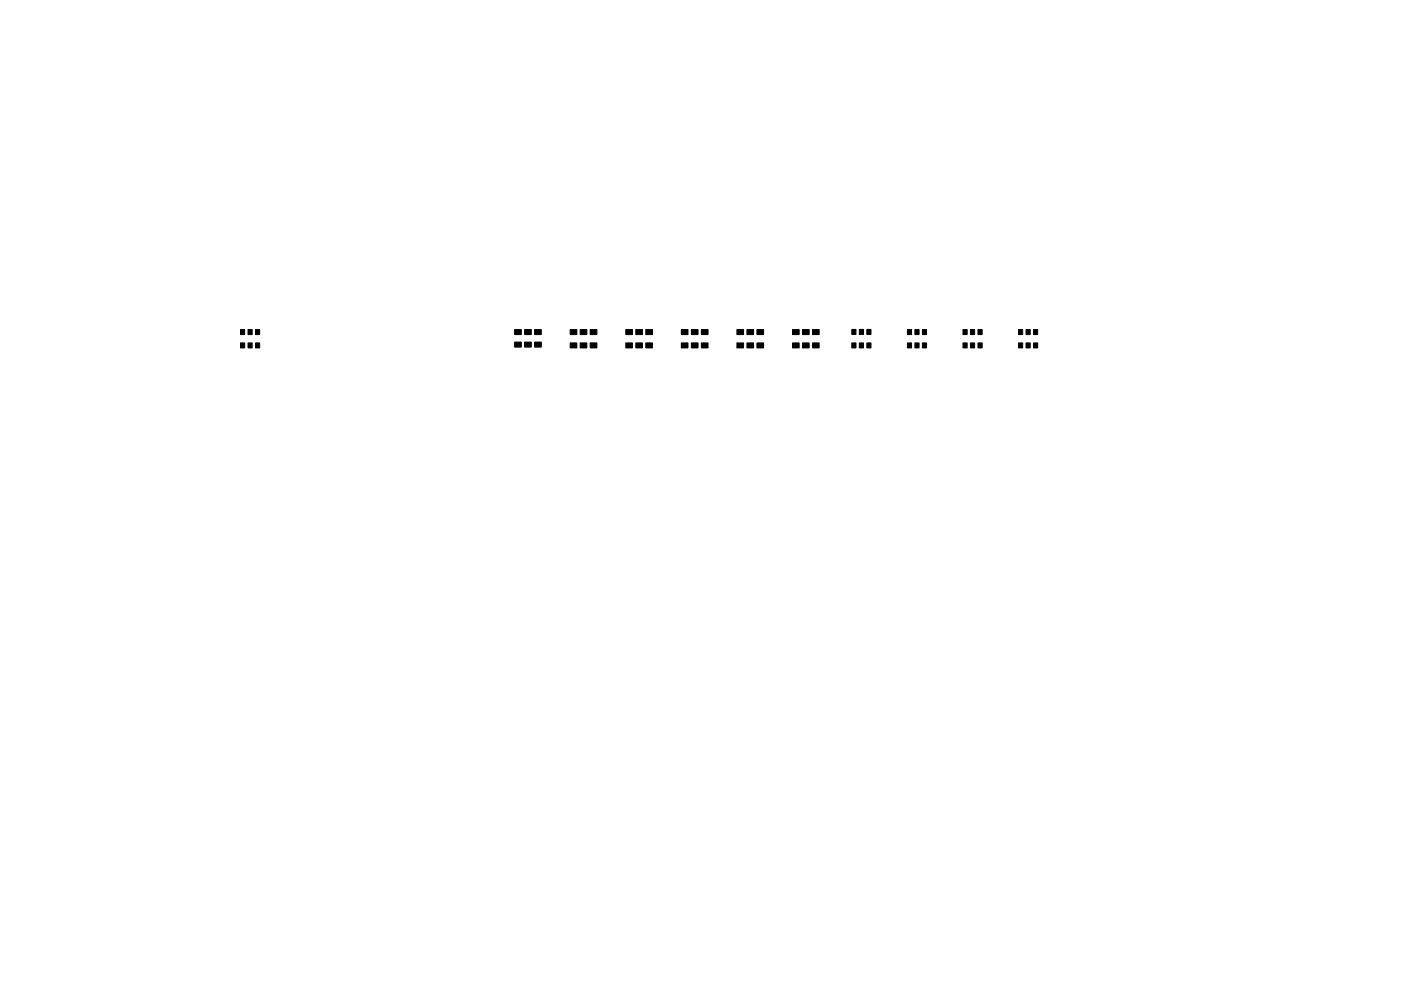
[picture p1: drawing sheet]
<svg xmlns="http://www.w3.org/2000/svg" width="420mm" height="297mm" viewBox="0 0 420 297" stroke-linecap="round" stroke-linejoin="round" font-family="sans-serif">
<g fill="#000" stroke="#000" stroke-width=".3">
<path d="M72.1 98.8h1.3v1.5h-1.3zM74.4 98.8h1.2v1.5h-1.2zM76.6 98.8h1.3v1.5h-1.3zM154.3 98.8h2v1.5h-2zM157.3 98.8h2v1.5h-2zM160.3 98.8h2v1.5h-2zM171 98.8h2v1.5h-2zM174 98.8h2v1.5h-2zM177 98.8h2v1.5h-2zM187.7 98.8h2v1.5h-2zM190.7 98.8h2v1.5h-2zM193.7 98.8h2v1.5h-2z"/>
<path d="M204.3 98.8h2v1.5h-2zM207.3 98.8h2v1.5h-2zM210.3 98.8h2v1.5h-2zM221 98.8h2v1.5h-2zM224 98.8h2v1.5h-2zM227 98.8h2v1.5h-2zM237.7 98.8h2v1.5h-2zM240.7 98.8h2v1.5h-2zM243.7 98.8h2v1.5h-2zM72.1 102.8h1.3v1.5h-1.3zM74.4 102.8h1.2v1.5h-1.2zM76.6 102.8h1.3v1.5h-1.3z"/>
<path d="M154.3 102.5h2v1.5h-2zM157.3 102.5h2v1.5h-2zM160.3 102.5h2v1.5h-2zM171 102.8h2v1.5h-2zM174 102.8h2v1.5h-2zM177 102.8h2v1.5h-2zM187.7 102.8h2v1.5h-2zM190.7 102.8h2v1.5h-2zM193.7 102.8h2v1.5h-2zM204.3 102.8h2v1.5h-2zM207.3 102.8h2v1.5h-2zM210.3 102.8h2v1.5h-2z"/>
<path d="M221 102.8h2v1.5h-2zM224 102.8h2v1.5h-2zM227 102.8h2v1.5h-2zM237.7 102.8h2v1.5h-2zM240.7 102.8h2v1.5h-2zM243.7 102.8h2v1.5h-2zM255.5 102.8h1.2v1.5h-1.2zM255.5 98.7h1.2v1.5h-1.2zM257.7 102.8h1.3v1.5h-1.3zM257.7 98.7h1.3v1.5h-1.3zM260 102.8h1.2v1.5h-1.2zM260 98.7h1.2v1.5h-1.2z"/>
<path d="M272.1 102.8h1.3v1.5h-1.3zM272.1 98.8h1.3v1.5h-1.3zM274.4 102.8h1.2v1.5h-1.2zM274.4 98.8h1.2v1.5h-1.2zM276.6 102.8h1.3v1.5h-1.3zM276.6 98.8h1.3v1.5h-1.3zM288.8 102.8h1.2v1.5h-1.2zM288.8 98.8h1.2v1.5h-1.2zM291 102.8h1.3v1.5h-1.3zM291 98.8h1.3v1.5h-1.3zM293.3 102.8h1.2v1.5h-1.2zM293.3 98.8h1.2v1.5h-1.2z"/>
<path d="M305.5 102.8h1.2v1.5h-1.2zM305.5 98.8h1.2v1.5h-1.2zM307.7 102.8h1.3v1.5h-1.3zM307.7 98.8h1.3v1.5h-1.3zM310 102.8h1.2v1.5h-1.2zM310 98.8h1.2v1.5h-1.2z"/>
</g>
</svg>
